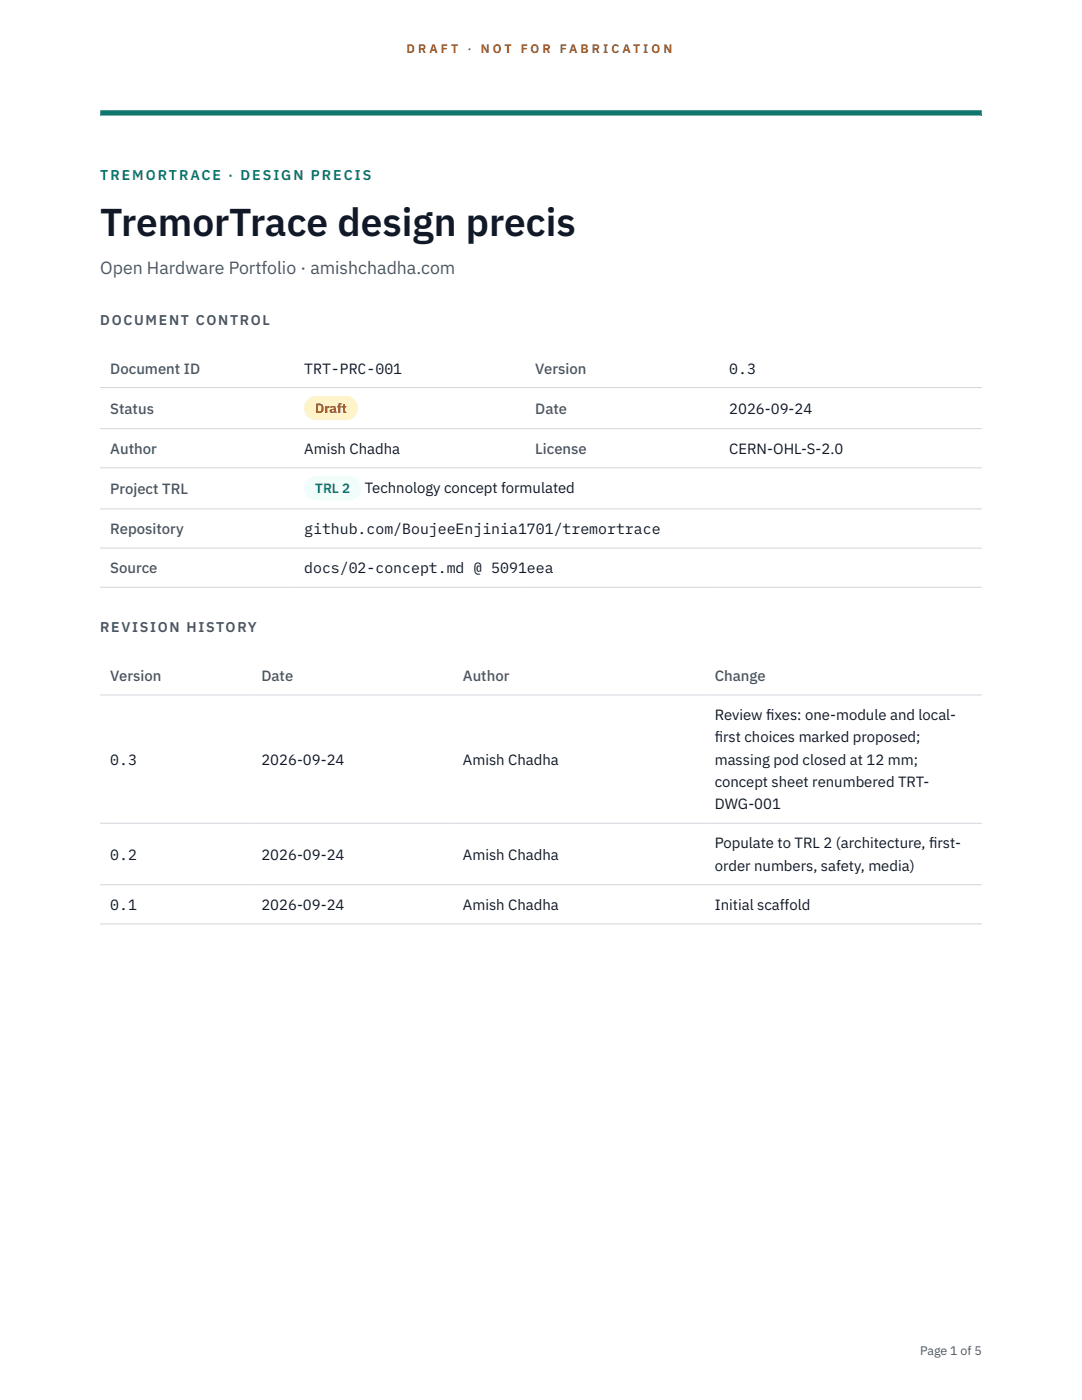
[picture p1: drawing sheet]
<svg xmlns="http://www.w3.org/2000/svg" width="216mm" height="279mm" viewBox="0 0 216 279" stroke-linecap="round" stroke-linejoin="round" font-family="sans-serif">
<defs><g id="words">
<text font-size="7.8" fill="#111827" x="20" y="47.1">TremorTrace design precis</text>
<text font-size="3.5" fill="#4b5563" x="20" y="54.6">Open Hardware Portfolio · amishchadha.com</text>
<g font-size="3" fill="#4b5563">
<text x="22" y="74.5">Document ID</text>
<text x="106.8" y="74.5">Version</text>
<text x="22" y="82.6">Status</text>
<text x="106.8" y="82.6">Date</text>
<text x="22" y="90.6">Author</text>
<text x="106.8" y="90.6">License</text>
<text x="22" y="98.6">Project TRL</text>
<text x="22" y="106.6">Repository</text>
<text x="22" y="114.4">Source</text>
<text x="22" y="135.9">Version</text>
<text x="52.2" y="135.9">Date</text>
<text x="92.4" y="135.9">Author</text>
<text x="142.6" y="135.9">Change</text>
</g>
<g font-size="3" fill="#111827">
<text x="60.7" y="74.5">TRT-PRC-001</text>
<text x="145.5" y="74.5">0.3</text>
<text x="145.5" y="82.6">2026-09-24</text>
<text x="60.7" y="90.6">Amish Chadha</text>
<text x="145.5" y="90.6">CERN-OHL-S-2.0</text>
<text x="72.8" y="98.5">Technology concept formulated</text>
<text x="60.7" y="106.6">github.com/BoujeeEnjinia1701/tremortrace</text>
<text x="60.7" y="114.4">docs/02-concept.md @ 5091eea</text>
<text x="142.6" y="143.7">Review f</text>
<text x="152.9" y="143.7">ixes: one-module and local-</text>
<text x="142.6" y="148.2">f</text>
<text x="142.6" y="148.2">irst choices marked proposed;</text>
<text x="22" y="152.6">0.3</text>
<text x="52.2" y="152.6">2026-09-24</text>
<text x="92.4" y="152.6">Amish Chadha</text>
<text x="142.6" y="152.6">massing pod closed at 12 mm;</text>
<text x="142.6" y="157.1">concept sheet renumbered TRT-</text>
<text x="142.6" y="161.5">DWG-001</text>
<text x="22" y="171.5">0.2</text>
<text x="52.2" y="171.5">2026-09-24</text>
<text x="92.4" y="171.5">Amish Chadha</text>
<text x="142.6" y="169.3">Populate to TRL 2 (architecture, f</text>
<text x="142.6" y="173.8">order numbers, safety, media)</text>
<text x="185.4" y="169.3">irst-</text>
<text x="22" y="181.6">0.1</text>
<text x="52.2" y="181.6">2026-09-24</text>
<text x="92.4" y="181.6">Amish Chadha</text>
<text x="142.6" y="181.6">Initial scaffold</text>
</g>
<text font-size="2.8" fill="#0f766e" x="20" y="36">TREMORTRACE · DESIGN PRECIS</text>
<g font-size="2.8" fill="#4b5563">
<text x="20" y="64.8">DOCUMENT CONTROL</text>
<text x="20" y="126.2">REVISION HISTORY</text>
</g>
<text font-size="2.7" fill="#92400e" x="62.9" y="82.5">Draft</text>
<text font-size="2.7" fill="#0f766e" x="62.9" y="98.5">TRL 2</text>
<g font-size="2.5" fill="#b45309">
<text x="81.1" y="10.5">D R A F T</text>
<text x="93.3" y="10.5">·</text>
<text x="95.9" y="10.5">N O T</text>
<text x="103.9" y="10.5">F O R</text>
<text x="111.7" y="10.5">F A B R I C A T I O N</text>
</g>
<text font-size="2.5" fill="#4b5563" x="183.6" y="270.3">Page 1 of 5</text>
</g></defs>
<path d="M20 23.1h175.9zM20 22h175.9v1.1h-175.9z" fill-rule="evenodd" fill="#0f766e"/>
<path d="M20 77.3h175.9M20 85.5h175.9M20 93.4h175.9M20 101.6h175.9M20 109.4h175.9M20 117.2h175.9M20 138.7h175.9M20 164.3h175.9M20 176.6h175.9M20 184.4h175.9" fill="none" stroke="#d1d5db" stroke-width=".2"/>
<path d="M60.7 79h10.7v4.9h-10.7z" fill="#fef3c7"/>
<path d="M60.7 95.1h11.4v4.8h-11.4z" fill="#f0fdfa"/>
<use href="#words"/>
</svg>
